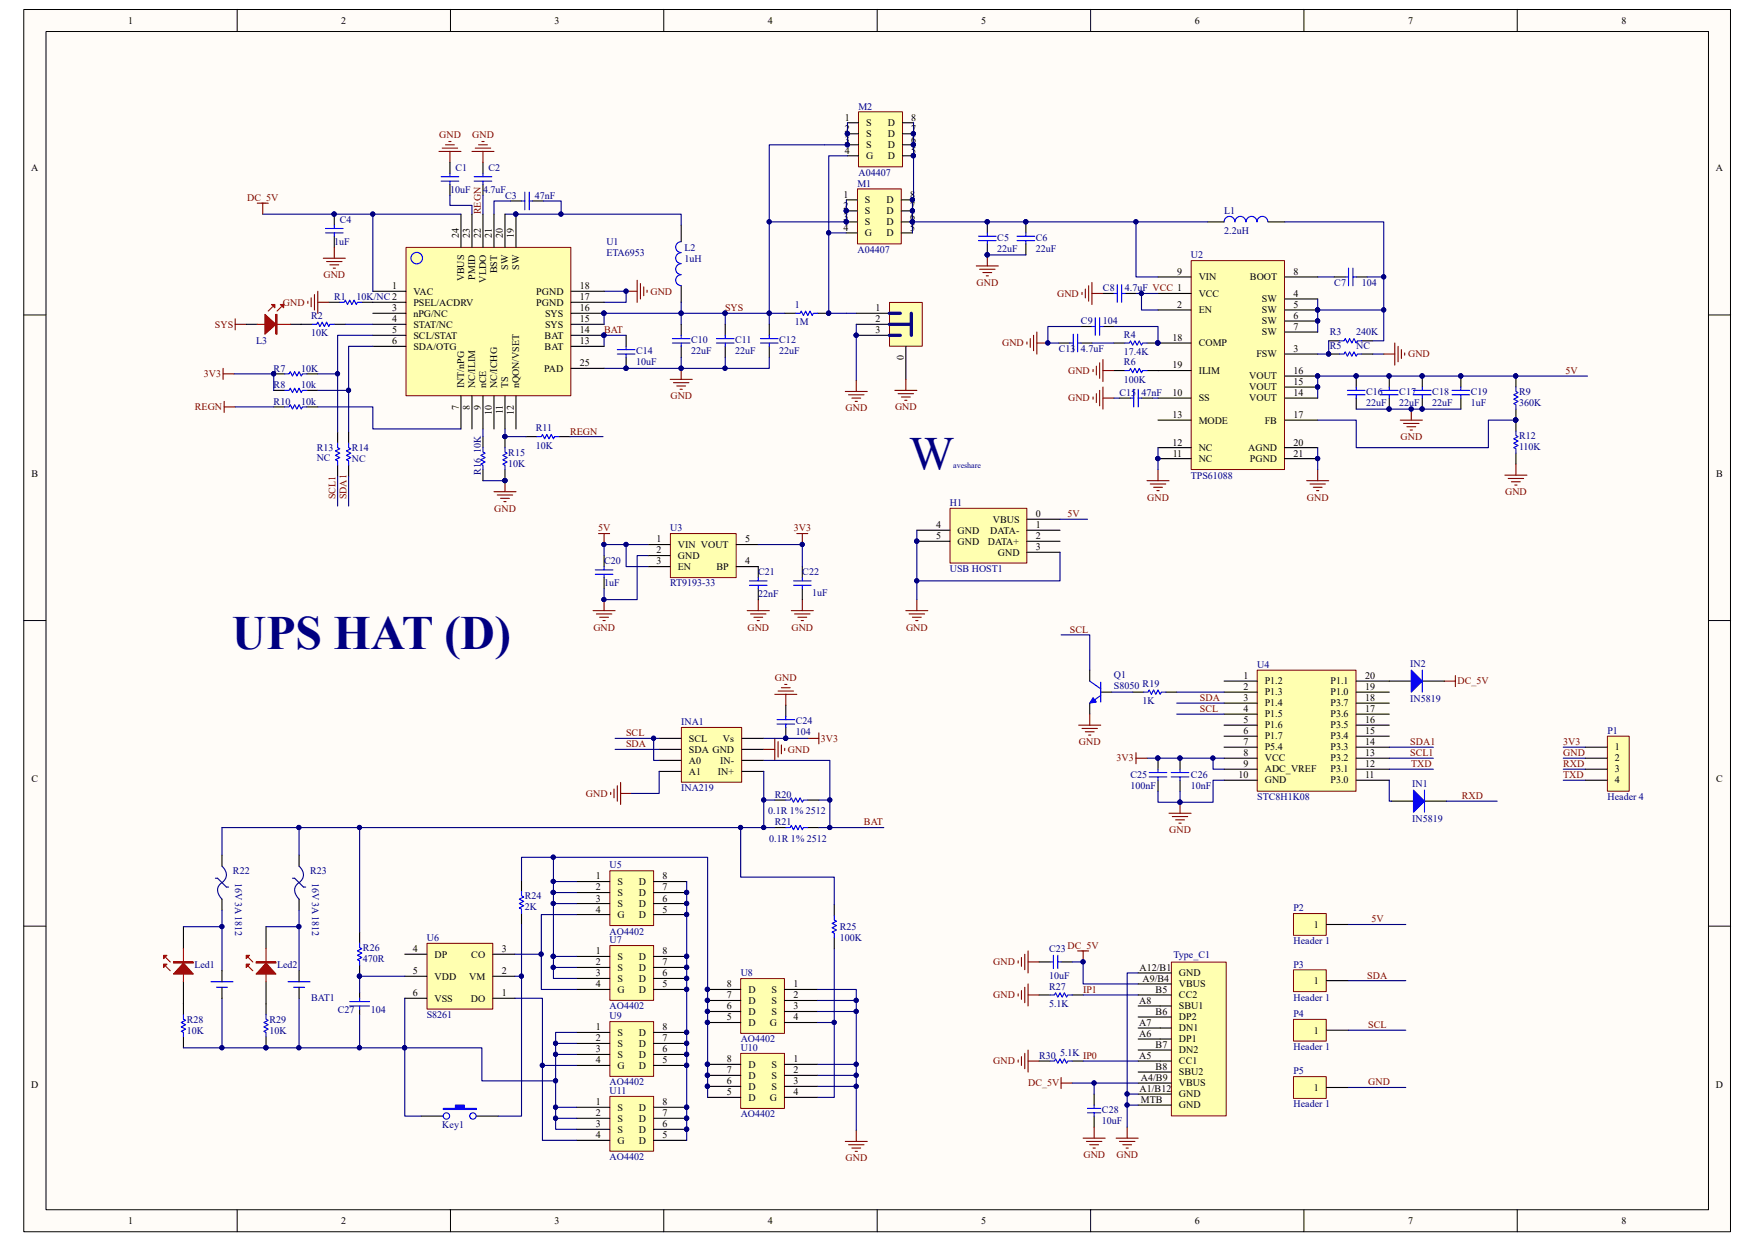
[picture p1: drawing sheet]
<svg xmlns="http://www.w3.org/2000/svg" width="297mm" height="210mm" viewBox="0 0 297 210" stroke-linecap="round" stroke-linejoin="round" font-family="sans-serif">
<defs><g id="words">
<g font-size="8.1" fill="#000080">
<text x="153.8" y="79.6">W</text>
<text x="39.2" y="109.8">UPS HAT (D)</text>
</g>
<g font-size="1.7">
<text x="21.7" y="4">1</text>
<text x="57.7" y="4">2</text>
<text x="93.9" y="4">3</text>
<text x="130" y="4">4</text>
<text x="166.1" y="4">5</text>
<text x="202.2" y="4">6</text>
<text x="238.3" y="4">7</text>
<text x="274.4" y="4">8</text>
<text x="143" y="20.4">1</text>
<text x="143" y="22.3">2</text>
<text x="146.6" y="21.3">S</text>
<text x="146.6" y="23.2">S</text>
<text x="150.2" y="23.2">D</text>
<text x="150.2" y="21.3">D</text>
<text x="154.2" y="22.3">7</text>
<text x="154.2" y="20.4">8</text>
<text x="5.3" y="29">A</text>
<text x="143" y="24.1">3</text>
<text x="143" y="26">4</text>
<text x="146.6" y="25.1">S</text>
<text x="146.6" y="26.9">G</text>
<text x="150.2" y="26.9">D</text>
<text x="150.2" y="25.1">D</text>
<text x="154.2" y="26">5</text>
<text x="154.2" y="24.1">6</text>
<text x="290.4" y="29">A</text>
<text x="142.7" y="33.4">1</text>
<text x="142.7" y="35.3">2</text>
<text x="146.4" y="34.4">S</text>
<text x="150" y="34.4">D</text>
<text x="154.1" y="35.3">7</text>
<text x="154.1" y="33.4">8</text>
<text x="77.6" y="40.3" transform="rotate(-90 77.6 40.3)">24</text>
<text x="79.5" y="40.3" transform="rotate(-90 79.5 40.3)">23</text>
<text x="81.4" y="40.3" transform="rotate(-90 81.4 40.3)">22</text>
<text x="83.2" y="40.3" transform="rotate(-90 83.2 40.3)">21</text>
<text x="85.1" y="40.3" transform="rotate(-90 85.1 40.3)">20</text>
<text x="87" y="40.3" transform="rotate(-90 87 40.3)">19</text>
<text x="142.7" y="37.2">3</text>
<text x="142.7" y="39">4</text>
<text x="146.4" y="36.2">S</text>
<text x="146.4" y="38.1">S</text>
<text x="146.4" y="40">G</text>
<text x="150" y="40">D</text>
<text x="150" y="38.1">D</text>
<text x="150" y="36.2">D</text>
<text x="154.1" y="39">5</text>
<text x="154.1" y="37.2">6</text>
<text x="78.6" y="47.6" transform="rotate(-90 78.6 47.6)">VBUS</text>
<text x="80.4" y="47.4" transform="rotate(-90 80.4 47.4)">PMID</text>
<text x="82.3" y="47.8" transform="rotate(-90 82.3 47.8)">VLDO</text>
<text x="84.2" y="46.2" transform="rotate(-90 84.2 46.2)">BST</text>
<text x="86" y="45.7" transform="rotate(-90 86 45.7)">SW</text>
<text x="87.9" y="45.7" transform="rotate(-90 87.9 45.7)">SW</text>
<text x="199.2" y="46.5">9</text>
<text x="202.9" y="47.5">VIN</text>
<text x="211.5" y="47.5">BOOT</text>
<text x="218.9" y="46.5">8</text>
<text x="66.4" y="48.9">1</text>
<text x="66.4" y="52.7">3</text>
<text x="70" y="49.9">VAC</text>
<text x="70" y="51.7">PSEL/ACDRV</text>
<text x="70" y="53.6">nPG/NC</text>
<text x="90.8" y="51.7">PGND</text>
<text x="90.8" y="49.9">PGND</text>
<text x="92.2" y="53.6">SYS</text>
<text x="98.1" y="50.8">17</text>
<text x="98.1" y="52.7">16</text>
<text x="98.1" y="48.9">18</text>
<text x="148.2" y="52.7">1</text>
<text x="199.2" y="52.1">2</text>
<text x="202.9" y="50.2">VCC</text>
<text x="202.9" y="53">EN</text>
<text x="213.6" y="51.2">SW</text>
<text x="213.6" y="53">SW</text>
<text x="218.9" y="50.2">4</text>
<text x="218.9" y="52.1">5</text>
<text x="218.9" y="54">6</text>
<text x="66.4" y="54.5">4</text>
<text x="66.4" y="56.4">5</text>
<text x="66.4" y="58.3">6</text>
<text x="70" y="55.5">STAT/NC</text>
<text x="70" y="57.3">SCL/STAT</text>
<text x="70" y="59.2">SDA/OTG</text>
<text x="92.2" y="57.3">BAT</text>
<text x="92.2" y="59.2">BAT</text>
<text x="92.2" y="55.5">SYS</text>
<text x="98.1" y="54.5">15</text>
<text x="98.1" y="56.4">14</text>
<text x="98.1" y="58.3">13</text>
<text x="148.2" y="54.5">2</text>
<text x="148.2" y="56.4">3</text>
<text x="198.4" y="57.7">18</text>
<text x="202.9" y="58.6">COMP</text>
<text x="213.6" y="54.9">SW</text>
<text x="213.6" y="56.8">SW</text>
<text x="218.9" y="59.6">3</text>
<text x="218.9" y="55.8">7</text>
<text x="78.6" y="65.7" transform="rotate(-90 78.6 65.7)">INT/nPG</text>
<text x="80.4" y="65.7" transform="rotate(-90 80.4 65.7)">NC/ILIM</text>
<text x="82.3" y="65.7" transform="rotate(-90 82.3 65.7)">nCE</text>
<text x="84.2" y="65.7" transform="rotate(-90 84.2 65.7)">NC/ICHG</text>
<text x="86" y="65.7" transform="rotate(-90 86 65.7)">TS</text>
<text x="87.9" y="65.7" transform="rotate(-90 87.9 65.7)">nQON/VSET</text>
<text x="92.1" y="62.9">PAD</text>
<text x="98.1" y="62">25</text>
<text x="152.9" y="61" transform="rotate(-90 152.9 61)">0</text>
<text x="198.4" y="62.4">19</text>
<text x="202.9" y="63.3">ILIM</text>
<text x="211.4" y="64.2">VOUT</text>
<text x="212.6" y="60.5">FSW</text>
<text x="218.9" y="65.2">15</text>
<text x="218.9" y="63.3">16</text>
<text x="77.6" y="69.3" transform="rotate(-90 77.6 69.3)">7</text>
<text x="79.5" y="69.3" transform="rotate(-90 79.5 69.3)">8</text>
<text x="81.4" y="69.3" transform="rotate(-90 81.4 69.3)">9</text>
<text x="83.2" y="70.2" transform="rotate(-90 83.2 70.2)">10</text>
<text x="85.1" y="70.1" transform="rotate(-90 85.1 70.1)">11</text>
<text x="87" y="70.2" transform="rotate(-90 87 70.2)">12</text>
<text x="198.4" y="67">10</text>
<text x="198.4" y="70.7">13</text>
<text x="202.9" y="67.9">SS</text>
<text x="202.9" y="71.7">MODE</text>
<text x="211.4" y="67.9">VOUT</text>
<text x="211.4" y="66.1">VOUT</text>
<text x="214" y="71.7">FB</text>
<text x="218.9" y="67">14</text>
<text x="218.9" y="70.7">17</text>
<text x="198.4" y="75.4">12</text>
<text x="198.5" y="77.3">11</text>
<text x="202.9" y="76.3">NC</text>
<text x="211.2" y="76.3">AGND</text>
<text x="218.9" y="75.4">20</text>
<text x="218.9" y="77.3">21</text>
<text x="5.3" y="80.6">B</text>
<text x="202.9" y="78.2">NC</text>
<text x="211.5" y="78.2">PGND</text>
<text x="290.4" y="80.6">B</text>
<text x="158.4" y="89.4">4</text>
<text x="168" y="88.4">VBUS</text>
<text x="175.3" y="87.5">0</text>
<text x="175.3" y="89.4">1</text>
<text x="111.1" y="91.8">1</text>
<text x="111.1" y="93.6">2</text>
<text x="111.1" y="95.5">3</text>
<text x="114.7" y="92.7">VIN VOUT</text>
<text x="114.7" y="94.6">GND</text>
<text x="126.1" y="95.5">4</text>
<text x="126.1" y="91.8">5</text>
<text x="158.4" y="91.2">5</text>
<text x="162.1" y="90.3">GND</text>
<text x="162.1" y="92.2">GND</text>
<text x="167.2" y="92.2">DATA+</text>
<text x="167.6" y="90.3">DATA-</text>
<text x="168.9" y="94">GND</text>
<text x="175.3" y="91.2">2</text>
<text x="175.3" y="93.1">3</text>
<text x="114.7" y="96.4">EN</text>
<text x="121.2" y="96.4">BP</text>
<text x="210.4" y="114.9">1</text>
<text x="210.4" y="116.8">2</text>
<text x="210.4" y="118.6">3</text>
<text x="214" y="115.8">P1.2</text>
<text x="214" y="117.7">P1.3</text>
<text x="214" y="119.5">P1.4</text>
<text x="225.2" y="119.5">P3.7</text>
<text x="225.2" y="117.7">P1.0</text>
<text x="225.2" y="115.8">P1.1</text>
<text x="231" y="118.6">18</text>
<text x="231" y="116.8">19</text>
<text x="231" y="114.9">20</text>
<text x="116.6" y="125.5">SCL</text>
<text x="122.3" y="125.5">Vs</text>
<text x="210.4" y="120.5">4</text>
<text x="210.4" y="122.3">5</text>
<text x="210.4" y="124.2">6</text>
<text x="214" y="121.4">P1.5</text>
<text x="214" y="123.3">P1.6</text>
<text x="214" y="125.1">P1.7</text>
<text x="225.2" y="125.1">P3.4</text>
<text x="225.2" y="123.3">P3.5</text>
<text x="225.2" y="121.4">P3.6</text>
<text x="231" y="124.2">15</text>
<text x="231" y="122.3">16</text>
<text x="231" y="120.5">17</text>
<text x="116.6" y="131.1">A1</text>
<text x="116.6" y="129.2">A0</text>
<text x="116.6" y="127.4">SDA GND</text>
<text x="121.5" y="131.1">IN+</text>
<text x="121.9" y="129.2">IN-</text>
<text x="209.6" y="131.7">10</text>
<text x="210.4" y="126.1">7</text>
<text x="210.4" y="127.9">8</text>
<text x="210.4" y="129.8">9</text>
<text x="214" y="127">P5.4</text>
<text x="214" y="128.9">VCC</text>
<text x="214" y="130.7">ADC_VREF</text>
<text x="225.2" y="130.7">P3.1</text>
<text x="225.2" y="128.9">P3.2</text>
<text x="225.2" y="127">P3.3</text>
<text x="231" y="131.7">11</text>
<text x="231" y="129.8">12</text>
<text x="231" y="127.9">13</text>
<text x="231" y="126.1">14</text>
<text x="273.3" y="127">1</text>
<text x="273.3" y="128.9">2</text>
<text x="273.3" y="130.7">3</text>
<text x="5.3" y="132.4">C</text>
<text x="214" y="132.6">GND</text>
<text x="225.2" y="132.6">P3.0</text>
<text x="273.3" y="132.6">4</text>
<text x="290.4" y="132.4">C</text>
<text x="100.8" y="148.8">1</text>
<text x="104.5" y="149.7">S</text>
<text x="108.1" y="149.7">D</text>
<text x="112.1" y="148.8">8</text>
<text x="100.8" y="150.7">2</text>
<text x="100.8" y="152.6">3</text>
<text x="100.8" y="154.4">4</text>
<text x="104.5" y="151.6">S</text>
<text x="104.5" y="153.5">S</text>
<text x="104.5" y="155.4">G</text>
<text x="108.1" y="155.4">D</text>
<text x="108.1" y="153.5">D</text>
<text x="108.1" y="151.6">D</text>
<text x="112.1" y="154.4">5</text>
<text x="112.1" y="152.6">6</text>
<text x="112.1" y="150.7">7</text>
<text x="69.9" y="161.1">4</text>
<text x="84.9" y="161.1">3</text>
<text x="100.8" y="161.5">1</text>
<text x="112.1" y="161.5">8</text>
<text x="222.3" y="157">1</text>
<text x="69.9" y="164.8">5</text>
<text x="73.5" y="165.8">VDD</text>
<text x="73.5" y="162.1">DP</text>
<text x="79.4" y="165.8">VM</text>
<text x="79.8" y="162.1">CO</text>
<text x="84.9" y="164.8">2</text>
<text x="100.8" y="163.4">2</text>
<text x="100.8" y="165.2">3</text>
<text x="100.8" y="167.1">4</text>
<text x="104.5" y="162.4">S</text>
<text x="104.5" y="164.3">S</text>
<text x="104.5" y="166.2">S</text>
<text x="108.1" y="166.2">D</text>
<text x="108.1" y="164.3">D</text>
<text x="108.1" y="162.4">D</text>
<text x="112.1" y="167.1">5</text>
<text x="112.1" y="165.2">6</text>
<text x="112.1" y="163.4">7</text>
<text x="123" y="167.1">8</text>
<text x="134.3" y="167.1">1</text>
<text x="192.9" y="164.3">A12/B1</text>
<text x="193.3" y="166.2">A9/B4</text>
<text x="199.5" y="165.2">GND</text>
<text x="199.5" y="167.1">VBUS</text>
<text x="222.3" y="166.5">1</text>
<text x="69.9" y="168.6">6</text>
<text x="73.5" y="169.5">VSS</text>
<text x="79.7" y="169.5">DO</text>
<text x="84.9" y="168.6">1</text>
<text x="104.5" y="168">G</text>
<text x="108.1" y="168">D</text>
<text x="123" y="172.7">5</text>
<text x="123" y="170.8">6</text>
<text x="123" y="169">7</text>
<text x="126.7" y="173.6">D</text>
<text x="126.7" y="171.7">D</text>
<text x="126.7" y="169.9">D</text>
<text x="126.7" y="168">D</text>
<text x="130.3" y="173.6">G</text>
<text x="130.6" y="168">S</text>
<text x="130.6" y="169.9">S</text>
<text x="130.6" y="171.7">S</text>
<text x="134.3" y="169">2</text>
<text x="134.3" y="170.8">3</text>
<text x="134.3" y="172.7">4</text>
<text x="192.8" y="173.6">A7</text>
<text x="192.8" y="169.9">A8</text>
<text x="195.6" y="168">B5</text>
<text x="195.6" y="171.7">B6</text>
<text x="199.5" y="170.8">SBU1</text>
<text x="199.5" y="169">CC2</text>
<text x="199.5" y="172.7">DP2</text>
<text x="100.8" y="174.4">1</text>
<text x="100.8" y="176.2">2</text>
<text x="100.8" y="178.1">3</text>
<text x="100.8" y="180">4</text>
<text x="104.5" y="175.3">S</text>
<text x="104.5" y="177.2">S</text>
<text x="104.5" y="179">S</text>
<text x="108.1" y="179">D</text>
<text x="108.1" y="177.2">D</text>
<text x="108.1" y="175.3">D</text>
<text x="112.1" y="180">5</text>
<text x="112.1" y="178.1">6</text>
<text x="112.1" y="176.2">7</text>
<text x="112.1" y="174.4">8</text>
<text x="123" y="179.7">8</text>
<text x="134.3" y="179.7">1</text>
<text x="192.8" y="179.2">A5</text>
<text x="192.8" y="175.5">A6</text>
<text x="195.6" y="177.3">B7</text>
<text x="199.5" y="178.3">DN2</text>
<text x="199.5" y="176.4">DP1</text>
<text x="199.5" y="174.5">DN1</text>
<text x="222.3" y="174.9">1</text>
<text x="5.3" y="184.1">D</text>
<text x="104.5" y="180.9">G</text>
<text x="108.1" y="180.9">D</text>
<text x="123" y="185.3">5</text>
<text x="123" y="183.5">6</text>
<text x="123" y="181.6">7</text>
<text x="126.7" y="184.4">D</text>
<text x="126.7" y="182.5">D</text>
<text x="126.7" y="180.7">D</text>
<text x="130.6" y="180.7">S</text>
<text x="130.6" y="182.5">S</text>
<text x="130.6" y="184.4">S</text>
<text x="134.3" y="181.6">2</text>
<text x="134.3" y="183.5">3</text>
<text x="134.3" y="185.3">4</text>
<text x="192.9" y="184.8">A1/B12</text>
<text x="193.1" y="182.9">A4/B9</text>
<text x="195.6" y="181.1">B8</text>
<text x="199.5" y="185.7">GND</text>
<text x="199.5" y="183.9">VBUS</text>
<text x="199.5" y="180.1">CC1</text>
<text x="199.5" y="182">SBU2</text>
<text x="222.3" y="184.6">1</text>
<text x="290.4" y="184.1">D</text>
<text x="100.8" y="187">1</text>
<text x="100.8" y="188.9">2</text>
<text x="100.8" y="190.8">3</text>
<text x="104.5" y="188">S</text>
<text x="104.5" y="189.8">S</text>
<text x="104.5" y="191.7">S</text>
<text x="108.1" y="191.7">D</text>
<text x="108.1" y="189.8">D</text>
<text x="108.1" y="188">D</text>
<text x="112.1" y="190.8">6</text>
<text x="112.1" y="188.9">7</text>
<text x="112.1" y="187">8</text>
<text x="126.7" y="186.3">D</text>
<text x="130.3" y="186.3">G</text>
<text x="193.1" y="186.6">MTB</text>
<text x="199.5" y="187.6">GND</text>
<text x="100.8" y="192.6">4</text>
<text x="104.5" y="193.5">G</text>
<text x="108.1" y="193.5">D</text>
<text x="112.1" y="192.6">5</text>
<text x="21.7" y="207.1">1</text>
<text x="57.7" y="207.1">2</text>
<text x="93.9" y="207.1">3</text>
<text x="130" y="207.1">4</text>
<text x="166.1" y="207.1">5</text>
<text x="202.2" y="207.1">6</text>
<text x="238.3" y="207.1">7</text>
<text x="274.4" y="207.1">8</text>
</g>
<g font-size="1.7" fill="#800000">
<text x="74.3" y="23.4">GND</text>
<text x="79.9" y="23.4">GND</text>
<text x="41.8" y="34">DC_5V</text>
<text x="81.4" y="36.2" transform="rotate(-90 81.4 36.2)">REGN</text>
<text x="54.7" y="47.1">GND</text>
<text x="47.9" y="51.7">GND</text>
<text x="110.1" y="49.9">GND</text>
<text x="122.7" y="52.7">SYS</text>
<text x="165.3" y="48.4">GND</text>
<text x="178.9" y="50.2">GND</text>
<text x="36.4" y="55.5">SYS</text>
<text x="102.2" y="56.4">BAT</text>
<text x="169.6" y="58.6">GND</text>
<text x="34.5" y="63.8">3V3</text>
<text x="180.8" y="63.3">GND</text>
<text x="238.3" y="60.5">GND</text>
<text x="264.9" y="63.3">5V</text>
<text x="33" y="69.4">REGN</text>
<text x="113.5" y="67.6">GND</text>
<text x="143.1" y="69.6">GND</text>
<text x="151.5" y="69.4">GND</text>
<text x="180.8" y="67.9">GND</text>
<text x="96.5" y="73.5">REGN</text>
<text x="237" y="74.5">GND</text>
<text x="254.7" y="83.8">GND</text>
<text x="56.8" y="84.5" transform="rotate(-90 56.8 84.5)">SCL1</text>
<text x="58.6" y="84.5" transform="rotate(-90 58.6 84.5)">SDA1</text>
<text x="83.7" y="86.6">GND</text>
<text x="101.2" y="89.9">5V</text>
<text x="134.3" y="89.9">3V3</text>
<text x="180.7" y="87.5">5V</text>
<text x="194.1" y="84.7">GND</text>
<text x="221.2" y="84.7">GND</text>
<text x="100.4" y="106.7">GND</text>
<text x="126.5" y="106.7">GND</text>
<text x="133.9" y="106.7">GND</text>
<text x="153.3" y="106.7">GND</text>
<text x="181.1" y="107.1">SCL</text>
<text x="131.1" y="115.3">GND</text>
<text x="203.1" y="118.6">SDA</text>
<text x="246.7" y="115.8">DC_5V</text>
<text x="106" y="124.6">SCL</text>
<text x="138.9" y="125.5">3V3</text>
<text x="203.1" y="120.5">SCL</text>
<text x="106" y="126.4">SDA</text>
<text x="133.3" y="127.4">GND</text>
<text x="182.6" y="126.1">GND</text>
<text x="189" y="128.9">3V3</text>
<text x="238.7" y="126.1">SDA1</text>
<text x="238.7" y="127.9">SCL1</text>
<text x="238.8" y="129.8">TXD</text>
<text x="264.5" y="131.7">TXD</text>
<text x="264.5" y="129.8">RXD</text>
<text x="264.5" y="126.1">3V3</text>
<text x="264.5" y="127.9">GND</text>
<text x="99.1" y="134.8">GND</text>
<text x="247.4" y="135.2">RXD</text>
<text x="146.2" y="139.7">BAT</text>
<text x="197.9" y="141">GND</text>
<text x="180.7" y="160.6">DC_5V</text>
<text x="232.1" y="156.1">5V</text>
<text x="168.1" y="163.4">GND</text>
<text x="231.4" y="165.6">SDA</text>
<text x="168.1" y="169">GND</text>
<text x="183.3" y="168">IP1</text>
<text x="231.6" y="174">SCL</text>
<text x="183.3" y="179.2">IP0</text>
<text x="168.1" y="180.1">GND</text>
<text x="174" y="183.9">DC_5V</text>
<text x="231.6" y="183.7">GND</text>
<text x="143.1" y="196.5">GND</text>
<text x="183.3" y="196">GND</text>
<text x="188.9" y="196">GND</text>
</g>
<g font-size="1.7" fill="#000080">
<text x="145.3" y="18.5">M2</text>
<text x="77.1" y="29">C1</text>
<text x="82.7" y="29">C2</text>
<text x="145.3" y="29.7">A04407</text>
<text x="76.2" y="32.7">10uF</text>
<text x="81.7" y="32.7">4.7uF</text>
<text x="85.5" y="33.7">C3</text>
<text x="90.5" y="33.7">47nF</text>
<text x="145.1" y="31.6">M1</text>
<text x="56.6" y="41.5">1uF</text>
<text x="57.5" y="37.8">C4</text>
<text x="102.6" y="41.5">U1</text>
<text x="168.8" y="40.7">C5</text>
<text x="175.3" y="40.7">C6</text>
<text x="207.2" y="36.2">L1</text>
<text x="207.2" y="39.6">2.2uH</text>
<text x="102.6" y="43.3">ETA6953</text>
<text x="115.8" y="42.4">L2</text>
<text x="115.8" y="44.3">1uH</text>
<text x="145.1" y="42.8">A04407</text>
<text x="168.8" y="42.6">22uF</text>
<text x="175.3" y="42.6">22uF</text>
<text x="201.5" y="43.7">U2</text>
<text x="52.7" y="54">R2</text>
<text x="56.6" y="50.8">R1</text>
<text x="60.3" y="50.8">10K/NC 2</text>
<text x="134.5" y="52.1">1</text>
<text x="186.6" y="49.3">C8</text>
<text x="190.4" y="49.3">4.7uF VCC 1</text>
<text x="225.8" y="48.4">C7</text>
<text x="230.5" y="48.4">104</text>
<text x="43.3" y="58.3">L3</text>
<text x="52.7" y="56.9">10K</text>
<text x="107.7" y="59.9">C14</text>
<text x="117" y="58.1">C10</text>
<text x="117" y="59.9">22uF</text>
<text x="124.4" y="58.1">C11</text>
<text x="124.4" y="59.9">22uF</text>
<text x="131.9" y="58.1">C12</text>
<text x="131.9" y="59.9">22uF</text>
<text x="134.5" y="55.1">1M</text>
<text x="179.2" y="59.6">C13 4.7uF</text>
<text x="182.9" y="54.9">C9</text>
<text x="186.6" y="54.9">104</text>
<text x="190.2" y="57.1">R4</text>
<text x="225" y="56.8">R3</text>
<text x="225" y="59">R5</text>
<text x="229.5" y="56.8">240K</text>
<text x="229.5" y="59">NC</text>
<text x="46.3" y="65.7">R8</text>
<text x="46.3" y="62.9">R7</text>
<text x="51" y="65.7">10k</text>
<text x="51" y="62.9">10K</text>
<text x="107.7" y="61.8">10uF</text>
<text x="190.2" y="60.1">17.4K</text>
<text x="190.2" y="61.8">R6</text>
<text x="190.2" y="64.8">100K</text>
<text x="46.3" y="68.5">R10</text>
<text x="51" y="68.5">10k</text>
<text x="189.4" y="67">C15 47nF</text>
<text x="231.2" y="66.8">C16</text>
<text x="231.2" y="68.7">22uF</text>
<text x="236.8" y="66.8">C17</text>
<text x="236.8" y="68.7">22uF</text>
<text x="242.4" y="66.8">C18</text>
<text x="242.4" y="68.7">22uF</text>
<text x="248.9" y="66.8">C19</text>
<text x="248.9" y="68.7">1uF</text>
<text x="257.1" y="66.8">R9</text>
<text x="257.1" y="68.7">360K</text>
<text x="53.6" y="76.3">R13</text>
<text x="59.6" y="76.3">R14</text>
<text x="86" y="77.1">R15</text>
<text x="90.7" y="73">R11</text>
<text x="90.7" y="75.9">10K</text>
<text x="257.1" y="74.3">R12</text>
<text x="257.1" y="76.2">110K</text>
<text x="53.6" y="78">NC</text>
<text x="59.6" y="78.2">NC</text>
<text x="81.4" y="80.4" transform="rotate(-90 81.4 80.4)">R16 10K</text>
<text x="86" y="79">10K</text>
<text x="201.5" y="81">TPS61088</text>
<text x="113.4" y="89.9">U3</text>
<text x="160.7" y="85.6">H1</text>
<text x="102.2" y="95.5">C20</text>
<text x="102.2" y="99.2">1uF</text>
<text x="113.4" y="99.2">RT9193-33</text>
<text x="128.3" y="97.4">C21</text>
<text x="128.3" y="101.1">22nF</text>
<text x="135.8" y="97.4">C22</text>
<text x="137.5" y="100.9">1uF</text>
<text x="160.7" y="96.8">USB HOST1</text>
<text x="212.8" y="113">U4</text>
<text x="238.7" y="112.9">IN2</text>
<text x="188.5" y="114.7">Q1</text>
<text x="188.5" y="116.6">S8050 R19</text>
<text x="193.4" y="119.2">1K</text>
<text x="238.7" y="118.8">IN5819</text>
<text x="115.3" y="122.7">INA1</text>
<text x="134.7" y="122.6">C24</text>
<text x="134.7" y="124.4">104</text>
<text x="272" y="124.2">P1</text>
<text x="191.3" y="131.7">C25</text>
<text x="201.5" y="131.7">C26</text>
<text x="115.3" y="133.9">INA219</text>
<text x="130" y="137.8">0.1R 1% 2512</text>
<text x="131.1" y="135">R20</text>
<text x="191.3" y="133.5">100nF</text>
<text x="201.5" y="133.5">10nF</text>
<text x="212.8" y="135.4">STC8H1K08</text>
<text x="239" y="133.2">IN1</text>
<text x="272" y="135.4">Header 4</text>
<text x="130.2" y="142.5">0.1R 1% 2512</text>
<text x="131.1" y="139.7">R21</text>
<text x="239" y="139.1">IN5819</text>
<text x="39.4" y="147.9">R22</text>
<text x="39.8" y="149.3" transform="rotate(90 39.8 149.3)">16V 3A 1812</text>
<text x="52.5" y="147.9">R23</text>
<text x="52.8" y="149.3" transform="rotate(90 52.8 149.3)">16V 3A 1812</text>
<text x="103.2" y="146.9">U5</text>
<text x="88.8" y="152.2">R24</text>
<text x="88.8" y="154.1">2K</text>
<text x="218.9" y="154.2">P2</text>
<text x="61.4" y="161">R26</text>
<text x="72.2" y="159.3">U6</text>
<text x="103.2" y="158.2">AO4402</text>
<text x="103.2" y="159.6">U7</text>
<text x="142.1" y="157.4">R25</text>
<text x="142.1" y="159.3">100K</text>
<text x="177.5" y="161.1">C23</text>
<text x="218.9" y="159.8">Header 1</text>
<text x="32.9" y="163.7">Led1</text>
<text x="46.9" y="163.7">Led2</text>
<text x="61.4" y="162.8">470R</text>
<text x="125.3" y="165.2">U8</text>
<text x="177.5" y="167.5">R27</text>
<text x="177.5" y="165.6">10uF</text>
<text x="198.6" y="162.1">Type_C1</text>
<text x="218.9" y="163.7">P3</text>
<text x="31.6" y="173.1">R28</text>
<text x="45.6" y="173.1">R29</text>
<text x="52.7" y="169.3">BAT1</text>
<text x="57.1" y="171.4">C27</text>
<text x="62.7" y="171.4">104</text>
<text x="72.2" y="172.3">S8261</text>
<text x="103.2" y="170.8">AO4402</text>
<text x="103.2" y="172.5">U9</text>
<text x="177.5" y="170.4">5.1K</text>
<text x="218.9" y="169.3">Header 1</text>
<text x="218.9" y="172.1">P4</text>
<text x="31.6" y="174.9">10K</text>
<text x="45.6" y="174.9">10K</text>
<text x="125.3" y="176.4">AO4402</text>
<text x="125.3" y="177.9">U10</text>
<text x="175.9" y="179.2">R30</text>
<text x="179.4" y="178.6">5.1K</text>
<text x="218.9" y="177.7">Header 1</text>
<text x="103.2" y="183.7">AO4402</text>
<text x="103.2" y="185.2">U11</text>
<text x="218.9" y="181.8">P5</text>
<text x="74.8" y="190.9">Key1</text>
<text x="125.3" y="189.1">AO4402</text>
<text x="186.5" y="188.3">C28</text>
<text x="186.5" y="190.2">10uF</text>
<text x="218.9" y="187.4">Header 1</text>
<text x="103.2" y="196.3">AO4402</text>
</g>
<text font-size="1.4" fill="#000080" x="161.3" y="79.2">aveshare</text>
</g></defs>
<path d="M4.1 1.7h288.8v206.7h-288.8z" fill="#fffcf8"/>
<path d="M4 1.6h288.9v206.8h-288.9z" fill="none" stroke="#000" stroke-width=".17"/>
<path d="M7.8 5.4h281.3v199.3h-281.3z" fill="#fffcf8"/>
<g fill="none" stroke="#000" stroke-width=".17">
<path d="M7.8 5.3h281.3v199.4h-281.3zM40.1 1.6v3.7M76.2 1.6v3.7M112.3 1.6v3.7M148.5 1.6v3.7M184.6 1.6v3.7M220.7 1.6v3.7M256.8 1.6v3.7M4 53.3h3.7M289.2 53.3h3.7M4 105h3.7M289.2 105h3.7"/>
<path d="M4 156.7h3.7M289.2 156.7h3.7M40.1 204.7v3.7M76.2 204.7v3.7M112.3 204.7v3.7M148.5 204.7v3.7M184.6 204.7v3.7M220.7 204.7v3.7M256.8 204.7v3.7"/>
</g>
<path d="M160.8 86.1h13v9.2h-13z" fill="#ffffb0"/>
<path d="M160.8 86h13v9.3h-13z" fill="none" stroke="#800000" stroke-width=".17"/>
<path d="M155.2 89.7h5.6M155.2 91.6h5.6M173.8 87.9h5.6M173.8 89.7h5.6M173.8 91.6h5.6M173.8 93.5h5.6" fill="none" stroke="#000" stroke-width=".19"/>
<circle cx="155.1" cy="91.6" r=".35" fill="#000080" stroke="#000080" stroke-width=".17"/>
<path d="M153.3 103.3h3.7M153.9 103.9h2.6M154.4 104.5h1.5M155 105h.4M155.2 101.5v1.8" fill="none" stroke="#800000" stroke-width=".19"/>
<path d="M218.9 154.6h5.6v3.7h-5.6z" fill="#ffffb0"/>
<path d="M218.9 154.6h5.6v3.7h-5.6z" fill="none" stroke="#800000" stroke-width=".17"/>
<path d="M224.5 156.5h3.7" fill="none" stroke="#000" stroke-width=".19"/>
<path d="M218.9 164.2h5.6v3.6h-5.6z" fill="#ffffb0"/>
<path d="M218.9 164.1h5.6v3.7h-5.6z" fill="none" stroke="#800000" stroke-width=".17"/>
<path d="M224.5 166h3.7" fill="none" stroke="#000" stroke-width=".19"/>
<path d="M218.9 172.6h5.6v3.6h-5.6z" fill="#ffffb0"/>
<path d="M218.9 172.5h5.6v3.7h-5.6z" fill="none" stroke="#800000" stroke-width=".17"/>
<path d="M224.5 174.3h3.7" fill="none" stroke="#000" stroke-width=".19"/>
<path d="M218.9 182.2h5.6v3.7h-5.6z" fill="#ffffb0"/>
<path d="M218.9 182.2h5.6v3.7h-5.6z" fill="none" stroke="#800000" stroke-width=".17"/>
<path d="M224.5 184h3.7" fill="none" stroke="#000" stroke-width=".19"/>
<path d="M113.5 90.3h11.1v7.4h-11.1z" fill="#ffffb0"/>
<path d="M113.5 90.3h11.1v7.4h-11.1z" fill="none" stroke="#800000" stroke-width=".17"/>
<g fill="none" stroke="#000" stroke-width=".19">
<path d="M56.6 36.2v1.9M56.6 40v1.8M81.7 27.5v1.9M81.7 31.2v1.9M86.4 34h1.9M90.1 34h1.9M115.3 38.1v2.8M106 56.7v1.9M115.3 48.4v2.8M115.3 54.9v1.8M115.3 58.6v1.9M122.7 54.9v1.8"/>
<path d="M122.7 58.6v1.9M130.2 54.9v1.8M130.2 58.6v1.9M81.7 73.9v1.9M81.7 79.5v1.8M85.5 73.9v1.9M85.5 79.5v1.8M89 73.9h1.9M94.6 73.9h1.9M106 60.5v1.8M102.2 94v1.9M102.2 97.7v1.9"/>
<path d="M109.7 92.2h3.7M109.7 94h3.7M109.7 95.9h3.7M124.6 92.2h3.7M124.6 95.9h3.7v1.8M128.3 99.6v1.9M135.8 95.9v1.8M135.8 99.6v1.9"/>
</g>
<g fill="none" stroke="#800000" stroke-width=".19">
<path d="M74.3 25.6h3.7M74.8 25.1h2.6M75.4 24.5h1.5M76 23.9h.3M76.1 25.6v1.9M79.9 25.6h3.7M80.4 25.1h2.6M81 24.5h1.5M81.5 23.9h.4M81.7 25.6v1.9M39.8 54v1.8M39.8 54.9h1.9"/>
<path d="M106 49.3h1.8M107.8 47.4v3.8M108.4 48v2.6M108.9 48.5v1.5M109.5 49.1v.4M113.4 64.2h3.7M114 64.8h2.6M114.5 65.3h1.5M115.1 65.9h.4M115.3 62.3v1.9M83.6 83.2h3.7M84.2 83.8h2.6"/>
<path d="M84.7 84.3h1.5M85.3 84.9h.4M85.5 81.3v1.9M101.3 90.3h1.9M102.2 90.3v1.9M134.9 90.3h1.8M135.8 90.3v1.9M100.4 103.3h3.7M100.9 103.9h2.6M101.5 104.5h1.5M102 105h.4M102.2 101.5v1.8"/>
<path d="M126.5 103.3h3.7M127 103.9h2.6M127.6 104.5h1.5M128.1 105h.4M128.3 101.5v1.8M133.9 103.3h3.7M134.5 103.9h2.6M135 104.5h1.5M135.6 105h.4M135.8 101.5v1.8"/>
</g>
<g fill="#000080" stroke="#000080" stroke-width=".17">
<circle cx="102.2" cy="92.1" r=".35"/>
<circle cx="102.2" cy="101.5" r=".35"/>
<circle cx="135.8" cy="92.1" r=".35"/>
<circle cx="155.1" cy="91.6" r=".35"/>
<circle cx="155.1" cy="98.3" r=".35"/>
<circle cx="105.9" cy="92.1" r=".35"/>
<circle cx="105.9" cy="49.3" r=".35"/>
<circle cx="105.9" cy="62.3" r=".35"/>
<circle cx="56.5" cy="36.2" r=".35"/>
<circle cx="85.4" cy="81.3" r=".35"/>
<circle cx="85.4" cy="73.9" r=".35"/>
<circle cx="115.3" cy="62.3" r=".35"/>
<circle cx="102.2" cy="56.7" r=".35"/>
<circle cx="122.7" cy="53" r=".35"/>
<circle cx="122.7" cy="62.3" r=".35"/>
<circle cx="115.3" cy="53" r=".35"/>
<circle cx="87.3" cy="36.2" r=".35"/>
<circle cx="94.9" cy="36.2" r=".35"/>
<circle cx="102.2" cy="53" r=".35"/>
<circle cx="130.2" cy="53" r=".35"/>
</g>
<g fill="none" stroke="#00f" stroke-width=".19">
<path d="M55.1 38.7h3M55.1 39.4h3M56.6 38.1v.6M56.6 39.4v.6M80.2 29.9h3M80.2 30.7h3M81.7 29.4v.5M81.7 30.7v.5M88.3 34h.5M88.8 32.5v3M89.6 32.5v3M89.6 34h.5"/>
<path d="M104.5 59.2h3M104.5 59.9h3M106 58.6v.6M106 59.9v.6M113.8 57.3h3M113.8 58.1h3M115.2 46.5a.91 .91 0 0 0-.9 .9 .91 .91 0 0 0 1 .9M115.2 44.6a.91 .91 0 0 0-.9 1 .91 .91 0 0 0 1 .9M115.2 42.8a.91 .91 0 0 0-.9 .9 .91 .91 0 0 0 1 .9M115.2 40.9a.91 .91 0 0 0-.9 .9 .91 .91 0 0 0 1 .9M115.3 56.7v.6M115.3 58.1v.5"/>
<path d="M121.2 57.3h3M121.2 58.1h3M122.7 56.7v.6M122.7 58.1v.5M128.7 57.3h3M128.7 58.1h3M130.2 56.7v.6M130.2 58.1v.5M81.7 75.8v.7l.4 .2-.7 .4 .7 .3-.7 .4 .7 .4-.7 .4 .3 .1v.8M85.5 75.8v.7l.3 .2-.7 .4 .7 .3-.7 .4 .7 .4-.7 .4 .4 .1v.8M90.9 73.9h.7l.2-.4 .4 .8 .3-.8 .4 .8 .4-.8 .4 .8 .2-.4h.7M100.7 96.4h3"/>
<path d="M100.7 97.2h3M102.2 95.9v.5M102.2 97.2v.5M126.8 98.3h3M126.8 99.1h3M128.3 97.7v.6M128.3 99.1v.5M134.3 98.3h3M134.3 99.1h3M135.8 97.7v.6M135.8 99.1v.5"/>
</g>
<g fill="none" stroke="#000080" stroke-width=".19">
<path d="M85.5 36.2h29.8v1.9M102.2 49.3h3.8v1.9h-3.8M102.2 53h28v1.9M106 56.7h-3.8v1.9M115.3 53v1.9M122.7 53v1.9M96.5 73.9h5.5M115.3 60.5v1.8M122.7 60.5v1.8M130.2 60.5v1.8h-28M106 92.2v3.7h3.7M109.7 94h-1.9v7.5h-5.6v-1.9"/>
<path d="M109.7 92.2h-7.5v1.8M128.3 92.2h7.5v3.7M155.2 89.7v11.8M179.4 93.5v4.8h-24.2M179.4 87.9h4.6M228.2 156.5h9.7M228.2 166h9.7M228.2 174.3h9.7M228.2 184h9.7"/>
</g>
<path d="M68.7 41.9h27.9v25.1h-27.9z" fill="#ffffb0"/>
<path d="M68.7 41.9h27.9v25.1h-27.9z" fill="none" stroke="#800000" stroke-width=".17"/>
<g fill="none" stroke="#000" stroke-width=".19">
<path d="M76.1 27.5v1.9M76.1 31.2v1.9M78 36.2v5.6M79.9 36.2v5.6M81.7 36.2v5.6M83.6 36.2v5.6M85.5 36.2v5.6M87.3 36.2v5.6M41.7 54.9h1.8M49.1 54.9h1.9M55.6 51.2h1.9M61.2 51.2h7.5"/>
<path d="M63.1 49.3h5.6M63.1 53h5.6M63.1 54.9h5.6M63.1 56.7h5.6M63.1 58.6h5.6M96.6 49.3h5.6M96.6 51.2h5.6M96.6 53h5.6M96.6 54.9h5.6M96.6 56.7h5.6M96.6 58.6h5.6M46.3 66.1h1.9"/>
<path d="M46.3 68.9h1.9M46.3 63.3h1.9M51.9 66.1h1.9M51.9 68.9h1.9M51.9 63.3h1.9M78 67v5.6M79.9 67v5.6M81.7 67v5.6M83.6 67v5.6M85.5 67v5.6M87.3 67v5.6M96.6 62.3h5.6"/>
</g>
<g fill="#000080" stroke="#000080" stroke-width=".17">
<circle cx="102.2" cy="53" r=".35"/>
<circle cx="102.2" cy="56.7" r=".35"/>
<circle cx="87.3" cy="36.2" r=".35"/>
<circle cx="63.1" cy="36.2" r=".35"/>
<circle cx="46.3" cy="63.2" r=".35"/>
<circle cx="57.1" cy="63.2" r=".35"/>
<circle cx="115.3" cy="53" r=".35"/>
</g>
<g fill="none" stroke="#00f" stroke-width=".19">
<path d="M74.7 29.9h2.9M74.7 30.7h2.9M76.1 29.4v.5M76.1 30.7v.5M57.5 51.2h.8l.1-.4 .4 .7 .4-.7 .4 .7 .3-.7 .4 .7 .2-.3h.7M48.2 66.1h.7l.2-.4 .4 .7 .4-.7 .3 .7 .4-.7 .4 .7 .2-.3h.7M48.2 68.9h.7l.2-.4 .4 .7 .4-.7 .3 .7 .4-.7 .4 .7 .2-.3h.7M48.2 63.3h.7l.2-.4 .4 .7 .4-.7 .3 .7 .4-.7 .4 .7 .2-.3h.7"/>
<circle cx="70.5" cy="43.7" r=".97"/>
</g>
<path d="M54.7 43.7h3.7M55.3 44.3h2.6M55.8 44.8h1.5M56.4 45.4h.4M56.6 41.8v1.9M37.9 67.9v1.9M37.9 68.9h1.9" fill="none" stroke="#800000" stroke-width=".19"/>
<path d="M63.1 36.2v13.1M63.1 56.7h-6v6.6h-3.3M102.2 53v1.9M115.3 51.2v1.8" fill="none" stroke="#000080" stroke-width=".19"/>
<path d="M43.5 54.9h5.6M46.1 51.9l-.7 .7M47.6 51.9l-.7 .7" fill="none" stroke="#bf0000" stroke-width=".19"/>
<path d="M44.8 53.2l1.9 1.7-1.9 1.7z" fill="#bf0000"/>
<path d="M44.8 53.2l1.9 1.7-1.9 1.7zM46.7 53.2h.2v3.4h-.2zM46.8 53.2v3.4" fill="none" stroke="#bf0000" stroke-width=".19"/>
<path d="M47.4 51.5h.6v.6z" fill="#bf0000"/>
<path d="M47.4 51.5h.6v.6z" fill="none" stroke="#bf0000" stroke-width=".19"/>
<path d="M46 51.5h.5v.6z" fill="#bf0000"/>
<path d="M46 51.5h.5v.6z" fill="none" stroke="#bf0000" stroke-width=".19"/>
<path d="M44.5 36.2h33.5M76.1 33.1v1.7h3.8v1.4M81.7 33.1v3.1M86.4 34h-2.8v2.2M92 34h3v2.2M58.4 54.9h4.7M53.8 68.9h9.3v3.7h14.9M81.7 72.6v1.3M85.5 72.6v1.3h3.5M81.7 81.3h3.8" fill="none" stroke="#000080" stroke-width=".19"/>
<g fill="#000080" stroke="#000080" stroke-width=".17">
<circle cx="63.1" cy="36.2" r=".35"/>
<circle cx="56.5" cy="36.2" r=".35"/>
<circle cx="85.4" cy="73.9" r=".35"/>
<circle cx="85.4" cy="81.3" r=".35"/>
<circle cx="94.9" cy="36.2" r=".35"/>
</g>
<path d="M43.5 34.4h1.9M44.5 34.4v1.8M52.1 51v.3M52.7 50.4v1.5M53.2 49.9v2.6M53.8 49.3v3.7M53.8 51.2h1.8" fill="none" stroke="#800000" stroke-width=".19"/>
<path d="M51 54.9h1.9M56.6 54.9h1.8" fill="none" stroke="#000" stroke-width=".19"/>
<path d="M52.8 54.9h.8l.2-.4 .4 .8 .3-.8 .4 .8 .4-.8 .3 .8 .2-.4h.8" fill="none" stroke="#00f" stroke-width=".19"/>
<path d="M201.6 44.2h15.8v35.3h-15.8z" fill="#ffffb0"/>
<path d="M201.6 44.1h15.8v35.4h-15.8z" fill="none" stroke="#800000" stroke-width=".17"/>
<g fill="none" stroke="#000" stroke-width=".19">
<path d="M167.1 37.6v1.8M173.6 37.6v1.8M204.4 37.6h2.8M214.6 37.6h2.8M167.1 41.3v1.8M173.6 41.3v1.8M179.2 58.1h1.9M182.9 58.1h1.9M182.9 55.3h1.9M186.7 49.7h1.8M186.7 55.3h1.8M188.5 58.1h1.9"/>
<path d="M190.4 49.7h1.9M194.1 58.1h7.5M196 49.7h5.6M196 52.5h5.6M196 46.9h5.6M217.4 52.5h5.6M217.4 59.9h5.6M217.4 50.6h5.6M217.4 54.3h5.6M217.4 56.2h5.6M217.4 46.9h5.6M224.9 59.9h1.8"/>
<path d="M224.9 57.7h1.8M225.8 46.9h1.9M229.5 46.9h1.9M230.5 59.9h1.8M230.5 57.7h1.8M57.1 73.1v1.9M57.1 78.7v1.9M59 73.1v1.9M59 78.7v1.9M188.5 62.7h1.9M189.5 67.4h1.8M193.2 67.4h1.8"/>
<path d="M194.1 62.7h7.5M196 67.4h5.6M196 77.6h5.6M196 75.8h5.6M196 71.1h5.6M217.4 67.4h5.6M217.4 77.6h5.6M217.4 75.8h5.6M217.4 71.1h5.6M217.4 65.5h5.6M217.4 63.6h5.6M229.5 63.6v1.9"/>
<path d="M229.5 67.4v1.8M235.1 63.6v1.9M235.1 67.4v1.8M240.7 63.6v1.9M240.7 67.4v1.8M247.2 63.6v1.9M247.2 67.4v1.8M256.5 63.6v1.9M256.5 69.2v3.8M256.5 76.7v1.9"/>
</g>
<g fill="#000080" stroke="#000080" stroke-width=".17">
<circle cx="223" cy="52.4" r=".35"/>
<circle cx="223" cy="54.3" r=".35"/>
<circle cx="195.9" cy="77.6" r=".35"/>
<circle cx="223" cy="65.5" r=".35"/>
<circle cx="223" cy="63.6" r=".35"/>
<circle cx="195.9" cy="58" r=".35"/>
<circle cx="223" cy="77.6" r=".35"/>
<circle cx="167.1" cy="43.1" r=".35"/>
<circle cx="167.1" cy="37.5" r=".35"/>
<circle cx="173.6" cy="37.5" r=".35"/>
<circle cx="235.1" cy="63.6" r=".35"/>
<circle cx="235.1" cy="69.2" r=".35"/>
<circle cx="240.7" cy="63.6" r=".35"/>
<circle cx="240.7" cy="69.2" r=".35"/>
<circle cx="247.2" cy="63.6" r=".35"/>
<circle cx="229.5" cy="63.6" r=".35"/>
<circle cx="238.8" cy="69.2" r=".35"/>
<circle cx="256.5" cy="63.6" r=".35"/>
<circle cx="256.5" cy="71.1" r=".35"/>
<circle cx="177.3" cy="58" r=".35"/>
<circle cx="234.2" cy="46.9" r=".35"/>
<circle cx="192.2" cy="37.5" r=".35"/>
<circle cx="193.2" cy="49.6" r=".35"/>
<circle cx="59" cy="66" r=".35"/>
<circle cx="57.1" cy="63.2" r=".35"/>
<circle cx="224.8" cy="59.9" r=".35"/>
<circle cx="234.2" cy="52.4" r=".35"/>
</g>
<g fill="none" stroke="#00f" stroke-width=".19">
<path d="M165.6 40h3M167.1 39.4v.6M172.1 40h3M173.6 39.4v.6M209 37.5a.91 .91 0 0 0-.9-.9 .91 .91 0 0 0-.9 1M210.8 37.5a.91 .91 0 0 0-.9-.9 .91 .91 0 0 0-.9 1M212.7 37.5a.91 .91 0 0 0-.9-.9 .91 .91 0 0 0-.9 1M214.6 37.5a.91 .91 0 0 0-1-.9 .91 .91 0 0 0-.9 1M165.6 40.7h3M167.1 40.7v.6M172.1 40.7h3M173.6 40.7v.6"/>
<path d="M181.1 58.1h.5M181.6 56.6v2.9M182.4 56.6v2.9M182.4 58.1h.5M184.8 55.3h.6M185.4 53.8v2.9M186.1 53.8v2.9M186.1 55.3h.6M188.5 49.7h.6M189.1 48.2v3M189.8 48.2v3M189.8 49.7h.6"/>
<path d="M190.4 58.1h.7l.2-.4 .4 .7 .4-.7 .3 .7 .4-.7 .4 .7 .2-.3h.7M226.7 57.7h.8l.2-.4 .3 .8 .4-.8 .4 .8 .3-.8 .4 .8 .2-.4h.8M226.7 59.9h.8l.2-.4 .3 .8 .4-.8 .4 .8 .3-.8 .4 .8 .2-.4h.8M227.7 46.9h.5M228.2 45.4v3M229 45.4v3M229 46.9h.5M57.1 75v.8l.4 .1-.7 .4 .7 .4-.7 .4 .7 .3-.7 .4 .3 .2v.7M59 75v.8l.4 .1-.8 .4 .8 .4-.8 .4 .8 .3-.8 .4 .4 .2v.7M190.4 62.7h.7l.2-.4 .4 .8 .4-.8 .3 .8 .4-.8 .4 .8 .2-.4h.7M191.3 67.4h.6M191.9 65.9v3"/>
<path d="M192.6 65.9v3M192.6 67.4h.6M228 66.8h3M228 66.1h3M229.5 65.5v.6M229.5 66.8v.6M233.6 66.8h3M233.6 66.1h3M235.1 65.5v.6M235.1 66.8v.6M239.2 66.8h3M239.2 66.1h3"/>
<path d="M240.7 65.5v.6M240.7 66.8v.6M245.7 66.8h3M245.7 66.1h3M247.2 65.5v.6M247.2 66.8v.6M256.5 65.5v.7l.4 .2-.7 .4 .7 .4-.7 .4 .7 .3-.7 .4 .3 .2v.7M256.5 73v.7l.4 .2-.7 .4 .7 .3-.7 .4 .7 .4-.7 .4 .3 .1v.8"/>
</g>
<g fill="none" stroke="#800000" stroke-width=".19">
<path d="M165.2 45h3.8M165.8 45.6h2.6M166.3 46.1h1.5M166.9 46.7h.4M167.1 43.1v1.9M173.8 57.9v.3M174.4 57.3v1.5M174.9 56.7v2.7M175.5 56.2v3.7M175.5 58.1h1.8M183.1 49.5v.4M183.7 48.9v1.5"/>
<path d="M184.2 48.4v2.6M184.8 47.8v3.7M184.8 49.7h1.9M234.2 59.9h1.8M236 58.1v3.7M236.6 58.6v2.6M237.2 59.2v1.5M237.7 59.7v.4M185 62.5v.4M185 67.2v.4M185.5 62v1.5M185.5 66.6v1.5"/>
<path d="M186.1 61.4v2.6M186.1 66.1v2.6M186.7 60.8v3.8M186.7 65.5v3.7M186.7 62.7h1.8M186.7 67.4h1.8M196 79.5v1.8M223 79.5v1.8M237 71.1h3.7M237.5 71.7h2.6M238.1 72.2h1.5M238.7 72.8h.3"/>
<path d="M238.8 69.2v1.9M256.5 78.6v1.8M194.1 81.3h3.7M194.7 81.9h2.6M195.2 82.5h1.5M195.8 83h.4M221.1 81.3h3.8M221.7 81.9h2.6M222.3 82.5h1.4M222.8 83h.4M254.7 80.4h3.7M255.2 81h2.7"/>
<path d="M255.8 81.5h1.5M256.4 82.1h.3"/>
</g>
<g fill="none" stroke="#000080" stroke-width=".19">
<path d="M192.3 37.6h12.1M217.4 37.6h16.8v14.9h-11.2M63.1 58.6h-4.1v7.5h-5.2M167.1 43.1h6.5M182.9 55.3h-5.6v2.8h1.9M184.8 58.1h3.7M188.5 55.3h7.5v2.8M192.3 49.7h3.7M193.2 49.7v2.8h2.8M223 50.6v5.6M223 46.9h2.8M224.9 57.7v2.2h-1.9"/>
<path d="M231.4 46.9h2.8M232.3 59.9h1.9M234.2 52.5v5.2h-1.9M57.1 63.3v9.8M59 66.1v7M188.5 67.4h1M195 67.4h1M196 75.8v3.7M223 75.8v3.7M223 71.1h6.5v4.7h22.4v-4.7h4.6M229.5 69.2h17.7M268.7 63.6h-45.7v3.8"/>
<path d="M57.1 80.6v5M59 80.6v5"/>
</g>
<path d="M198.3 162.9h9.2v25.9h-9.2z" fill="#ffffb0"/>
<path d="M198.2 162.8h9.3v26h-9.3z" fill="none" stroke="#800000" stroke-width=".17"/>
<g fill="none" stroke="#000" stroke-width=".19">
<path d="M60.9 157.8v1.8M60.9 163.3v1.9M60.9 168v.9M60.9 170.8v.9M175.9 179.6h1.8M175.9 168.4h1.8M181.4 179.6h1.9M181.4 168.4h1.9M192.6 179.6h5.6M192.6 177.7h5.6M192.6 175.8h5.6M192.6 174h5.6"/>
<path d="M192.6 170.2h5.6M192.6 164.7h5.6M192.6 166.5h5.6M192.6 168.4h5.6M192.6 172.1h5.6M185.2 185.2v1.8M185.2 188.9v1.8M192.6 185.2h5.6M192.6 183.3h5.6M192.6 181.4h5.6M192.6 187h5.6"/>
</g>
<g fill="none" stroke="#800000" stroke-width=".19">
<path d="M172.3 168.2v.4M172.3 179.4v.3M172.9 167.6v1.5M172.9 178.8v1.5M173.4 167.1v2.6M173.4 178.3v2.6M174 166.5v3.7M174 177.7v3.7M174 179.6h1.9M174 168.4h1.9M182.4 160.9h1.8M183.3 160.9v1.9"/>
<path d="M179.6 182.4v1.8M179.6 183.3h1.8M183.3 192.6h3.7M183.9 193.2h2.6M184.4 193.7h1.5M185 194.3h.4M185.2 190.7v1.9M188.9 192.6h3.7M189.5 193.2h2.6M190 193.7h1.5M190.6 194.3h.3M190.8 190.7v1.9"/>
</g>
<path d="M60.9 159.6v.8l.3 .2-.7 .3 .7 .4-.7 .4 .7 .3-.7 .4 .4 .2v.7M59.2 169.5h3.3M59.2 170.2h3.3M60.9 168.9v.6M60.9 170.2v.6M177.7 168.4h.8l.1-.4 .4 .8 .4-.8 .4 .8 .3-.8 .4 .8 .2-.4h.7M177.7 179.6h.8l.1-.4 .4 .7 .4-.7 .4 .7 .3-.7 .4 .7 .2-.3h.7M184 187.6h2.3M184 188.3h2.3M185.2 187v.6M185.2 188.3v.6" fill="none" stroke="#00f" stroke-width=".19"/>
<g fill="#000080" stroke="#000080" stroke-width=".17">
<circle cx="183.3" cy="162.8" r=".35"/>
<circle cx="190.7" cy="185.1" r=".35"/>
<circle cx="190.7" cy="187" r=".35"/>
<circle cx="185.2" cy="183.3" r=".35"/>
<circle cx="60.8" cy="165.2" r=".35"/>
</g>
<path d="M183.3 179.6h9.3M183.3 168.4h9.3M192.6 164.7h-1.8v20.5M181.4 183.3h11.2M185.2 183.3v1.9M190.8 187v3.7M192.6 185.2h-1.8v1.8h1.8" fill="none" stroke="#000080" stroke-width=".19"/>
<path d="M72.3 159.7h11.1v11.1h-11.1z" fill="#ffffb0"/>
<path d="M72.3 159.6h11.1v11.2h-11.1z" fill="none" stroke="#800000" stroke-width=".17"/>
<g fill="none" stroke="#000" stroke-width=".19">
<path d="M37.6 144.7v1.9M37.6 152.2v1.8M45 156.8v3.8M50.6 144.7v1.9M50.6 152.2v1.8M45 166.1v5.6M45 175.5v1.8M68.5 165.2h3.7M68.5 168.9h3.7M68.5 161.5h3.7M83.4 165.2h3.7M83.4 168.9h3.7"/>
<path d="M83.4 161.5h3.7"/>
</g>
<path d="M36.4 148.6h.4l1.5 1.5h.4M37.6 146.6a1.83 1.83 0 0 1-.4 3.1 1.59 1.59 0 0 0 .2 2.3l.2 .2M49.5 148.6h.4l1.5 1.5h.3M50.6 146.6a1.83 1.83 0 0 1-.3 3.1 1.59 1.59 0 0 0 .2 2.3l.1 .2" fill="none" stroke="#0c0087" stroke-width=".19"/>
<circle cx="45" cy="177.3" r=".35" fill="#000080" stroke="#000080" stroke-width=".17"/>
<path d="M45 171.7v.8l.4 .2-.8 .3 .8 .4-.8 .4 .8 .4-.8 .3 .4 .2v.8" fill="none" stroke="#00f" stroke-width=".19"/>
<path d="M42 162l.8 .8M42 163.5l.8 .8M45 160.6v5.5" fill="none" stroke="#bf0000" stroke-width=".19"/>
<path d="M45 163l1.7 1.8h-3.4z" fill="#bf0000"/>
<path d="M43.3 162.8h3.4v.2h-3.4zM43.3 162.9h3.4M45 163l1.7 1.8h-3.4z" fill="none" stroke="#bf0000" stroke-width=".19"/>
<path d="M41.7 161.7h.5l-.5 .5z" fill="#bf0000"/>
<path d="M41.7 161.7h.5l-.5 .5z" fill="none" stroke="#bf0000" stroke-width=".19"/>
<path d="M41.7 163.2h.5l-.5 .5z" fill="#bf0000"/>
<path d="M28.1 162l.7 .8M28.1 163.5l.7 .8M31 160.6v5.5M41.7 163.2h.5l-.5 .5z" fill="none" stroke="#bf0000" stroke-width=".19"/>
<path d="M31 156.8v3.8M31 166.1v5.6M31 175.5v1.8" fill="none" stroke="#000" stroke-width=".19"/>
<path d="M31 171.7v.8l.4 .2-.7 .3 .7 .4-.7 .4 .7 .4-.7 .3 .3 .2v.8" fill="none" stroke="#00f" stroke-width=".19"/>
<path d="M31 163l1.7 1.8h-3.3z" fill="#bf0000"/>
<path d="M29.4 162.8h3.3v.2h-3.3zM29.4 162.9h3.3M31 163l1.7 1.8h-3.3z" fill="none" stroke="#bf0000" stroke-width=".19"/>
<path d="M27.7 161.7h.5l-.5 .5z" fill="#bf0000"/>
<path d="M27.7 161.7h.5l-.5 .5z" fill="none" stroke="#bf0000" stroke-width=".19"/>
<path d="M27.7 163.2h.5l-.5 .5z" fill="#bf0000"/>
<path d="M27.7 163.2h.5l-.5 .5z" fill="none" stroke="#bf0000" stroke-width=".19"/>
<path d="M103.3 147.4h7.3v9.2h-7.3z" fill="#ffffb0"/>
<path d="M103.2 147.4h7.4v9.2h-7.4z" fill="none" stroke="#800000" stroke-width=".17"/>
<path d="M97.6 149.2h5.6M97.6 151h5.6M97.6 152.9h5.6M97.6 154.8h5.6M110.6 149.2h5.6M110.6 151h5.6M110.6 152.9h5.6M110.6 154.8h5.6" fill="none" stroke="#000" stroke-width=".19"/>
<g fill="#000080" stroke="#000080" stroke-width=".17">
<circle cx="116.2" cy="154.8" r=".35"/>
<circle cx="116.2" cy="152.9" r=".35"/>
<circle cx="116.2" cy="151" r=".35"/>
</g>
<path d="M103.3 160.1h7.3v9.2h-7.3z" fill="#ffffb0"/>
<path d="M103.2 160h7.4v9.3h-7.4z" fill="none" stroke="#800000" stroke-width=".17"/>
<path d="M97.6 161.9h5.6M97.6 163.7h5.6M97.6 165.6h5.6M97.6 167.4h5.6M110.6 161.9h5.6M110.6 163.7h5.6M110.6 165.6h5.6M110.6 167.4h5.6" fill="none" stroke="#000" stroke-width=".19"/>
<g fill="#000080" stroke="#000080" stroke-width=".17">
<circle cx="116.2" cy="167.4" r=".35"/>
<circle cx="116.2" cy="165.6" r=".35"/>
<circle cx="116.2" cy="163.7" r=".35"/>
<circle cx="116.2" cy="161.8" r=".35"/>
</g>
<path d="M103.3 172.9h7.3v9.3h-7.3z" fill="#ffffb0"/>
<path d="M103.2 172.9h7.4v9.3h-7.4z" fill="none" stroke="#800000" stroke-width=".17"/>
<path d="M97.6 174.7h5.6M97.6 176.6h5.6M97.6 178.4h5.6M110.6 174.7h5.6M110.6 176.6h5.6M110.6 178.4h5.6M97.6 180.3h5.6M110.6 180.3h5.6" fill="none" stroke="#000" stroke-width=".19"/>
<g fill="#000080" stroke="#000080" stroke-width=".17">
<circle cx="116.2" cy="180.3" r=".35"/>
<circle cx="116.2" cy="178.4" r=".35"/>
<circle cx="116.2" cy="176.6" r=".35"/>
<circle cx="116.2" cy="174.7" r=".35"/>
</g>
<path d="M103.3 185.6h7.3v9.2h-7.3z" fill="#ffffb0"/>
<path d="M103.2 185.5h7.4v9.3h-7.4z" fill="none" stroke="#800000" stroke-width=".17"/>
<path d="M97.6 187.4h5.6M97.6 189.3h5.6M97.6 191.1h5.6M97.6 193h5.6M110.6 187.4h5.6M110.6 189.3h5.6M110.6 191.1h5.6M110.6 193h5.6" fill="none" stroke="#000" stroke-width=".19"/>
<g fill="#000080" stroke="#000080" stroke-width=".17">
<circle cx="116.2" cy="191.1" r=".35"/>
<circle cx="116.2" cy="189.2" r=".35"/>
<circle cx="116.2" cy="187.4" r=".35"/>
</g>
<path d="M125.4 165.7h7.4v9.2h-7.4z" fill="#ffffb0"/>
<path d="M125.3 165.6h7.5v9.3h-7.5z" fill="none" stroke="#800000" stroke-width=".17"/>
<path d="M119.8 167.4h5.5M119.8 169.3h5.5M119.8 171.2h5.5M119.8 173h5.5M132.8 167.4h5.6M132.8 169.3h5.6M132.8 171.2h5.6M132.8 173h5.6" fill="none" stroke="#000" stroke-width=".19"/>
<g fill="#000080" stroke="#000080" stroke-width=".17">
<circle cx="119.7" cy="173" r=".35"/>
<circle cx="119.7" cy="171.2" r=".35"/>
<circle cx="119.7" cy="169.3" r=".35"/>
<circle cx="119.7" cy="167.4" r=".35"/>
</g>
<path d="M125.4 178.3h7.4v9.3h-7.4z" fill="#ffffb0"/>
<path d="M125.3 178.3h7.5v9.3h-7.5z" fill="none" stroke="#800000" stroke-width=".17"/>
<path d="M88.3 149v1.9M88.3 154.6v1.9M141.2 153.1v1.9M141.2 158.7v1.9M119.8 180.1h5.5M119.8 182h5.5M119.8 183.8h5.5M119.8 185.7h5.5M132.8 180.1h5.6M132.8 182h5.6M132.8 183.8h5.6M132.8 185.7h5.6" fill="none" stroke="#000" stroke-width=".19"/>
<g fill="#000080" stroke="#000080" stroke-width=".17">
<circle cx="119.7" cy="183.8" r=".35"/>
<circle cx="119.7" cy="182" r=".35"/>
<circle cx="119.7" cy="180.1" r=".35"/>
<circle cx="60.8" cy="165.2" r=".35"/>
<circle cx="37.6" cy="177.3" r=".35"/>
<circle cx="50.6" cy="177.3" r=".35"/>
<circle cx="50.6" cy="156.8" r=".35"/>
<circle cx="37.6" cy="156.8" r=".35"/>
<circle cx="116.2" cy="191.1" r=".35"/>
<circle cx="116.2" cy="189.2" r=".35"/>
<circle cx="116.2" cy="187.4" r=".35"/>
<circle cx="116.2" cy="180.3" r=".35"/>
<circle cx="116.2" cy="178.4" r=".35"/>
<circle cx="116.2" cy="176.6" r=".35"/>
<circle cx="116.2" cy="174.7" r=".35"/>
<circle cx="116.2" cy="167.4" r=".35"/>
<circle cx="116.2" cy="165.6" r=".35"/>
<circle cx="116.2" cy="163.7" r=".35"/>
<circle cx="116.2" cy="161.8" r=".35"/>
<circle cx="116.2" cy="154.8" r=".35"/>
<circle cx="116.2" cy="152.9" r=".35"/>
<circle cx="116.2" cy="151" r=".35"/>
<circle cx="93.6" cy="151" r=".35"/>
<circle cx="93.6" cy="161.8" r=".35"/>
<circle cx="93.6" cy="152.9" r=".35"/>
<circle cx="93.6" cy="163.7" r=".35"/>
<circle cx="94" cy="189.2" r=".35"/>
<circle cx="94" cy="187.4" r=".35"/>
<circle cx="93.6" cy="149.2" r=".35"/>
<circle cx="119.7" cy="173" r=".35"/>
<circle cx="119.7" cy="171.2" r=".35"/>
<circle cx="119.7" cy="169.3" r=".35"/>
<circle cx="119.7" cy="167.4" r=".35"/>
<circle cx="93.6" cy="145.1" r=".35"/>
<circle cx="94" cy="176.6" r=".35"/>
<circle cx="94" cy="178.4" r=".35"/>
<circle cx="60.8" cy="177.3" r=".35"/>
<circle cx="144.9" cy="169.3" r=".35"/>
<circle cx="144.9" cy="180.1" r=".35"/>
<circle cx="144.9" cy="182" r=".35"/>
<circle cx="144.9" cy="183.8" r=".35"/>
<circle cx="141.2" cy="173" r=".35"/>
<circle cx="144.9" cy="171.2" r=".35"/>
<circle cx="50.6" cy="140" r=".35"/>
<circle cx="68.5" cy="177.3" r=".35"/>
<circle cx="91.6" cy="161.5" r=".35"/>
<circle cx="88.2" cy="165.2" r=".35"/>
<circle cx="94" cy="182.9" r=".35"/>
</g>
<path d="M143 193.2h3.8M143.6 193.7h2.6M144.2 194.3h1.5M144.7 194.8h.4M144.9 191.3v1.9" fill="none" stroke="#800000" stroke-width=".19"/>
<path d="M88.3 150.9v.7l.3 .2-.7 .4 .7 .3-.7 .4 .7 .4-.7 .4 .4 .1v.8M141.2 155v.7l.4 .2-.8 .4 .8 .3-.8 .4 .8 .4-.8 .4 .4 .1v.8" fill="none" stroke="#00f" stroke-width=".19"/>
<g fill="none" stroke="#000080" stroke-width=".19">
<path d="M31 156.8h6.6v7.5M37.6 140.1v4.6M37.6 154v2.8M45 156.8h5.6v7.5M50.6 140.1v4.6M50.6 154v2.8M88.3 156.5v8.7h-1.2M93.7 149.2v-4.1h26.1v40.6M93.7 151v1.9h3.9M93.7 145.1h-5.4v3.9M93.7 151h3.9M93.7 152.9v10.8"/>
<path d="M97.6 149.2h-3.9v1.8M97.6 154.8h-6v12.6h6M116.2 149.2v43.8M37.6 168.9v8.4M50.6 168.9v8.4M60.9 171.7v5.6M68.5 165.2h-7.6v2.8M68.5 168.9v8.4M87.1 161.5h4.5M93.7 161.9h3.9M94 176.6v1.8M97.6 163.7h-3.9v1.9h3.9"/>
<path d="M97.6 174.7h-3.6v1.9h3.6M97.6 178.4h-3.6v9h3.6M138.4 167.4h6.5v1.9M138.4 173h2.8v12.7h-2.8M138.4 169.3h6.5v1.9M138.4 171.2h6.5v20.1M141.2 160.6v12.4M94 189.3v1.8h3.6M94 187.4v1.9h3.6M138.4 180.1h6.5M138.4 182h6.5M138.4 183.8h6.5"/>
</g>
<path d="M115.4 123.1h10.1v9.3h-10.1z" fill="#ffffb0"/>
<path d="M115.3 123.1h10.2v9.3h-10.2z" fill="none" stroke="#800000" stroke-width=".17"/>
<g fill="none" stroke="#000" stroke-width=".19">
<path d="M133 119.4v1.8M111.6 130.5h3.7M111.6 128.7h3.7M111.6 126.8h3.7M111.6 125h3.7M125.5 130.5h3.8M125.5 128.7h3.8M125.5 126.8h3.8M125.5 125h3.8M131.1 135.4h1.9M133 123.1v1.9M136.7 135.4h1.9"/>
<path d="M131.1 140.1h1.9M136.7 140.1h1.9M71.3 188.9h3.7M80.6 188.9h3.7"/>
</g>
<g fill="none" stroke="#800000" stroke-width=".19">
<path d="M131.1 117.5h3.8M131.7 116.9h2.6M132.2 116.4h1.5M132.8 115.8h.4M133 117.5v1.9M103.4 134.1v.4M103.9 133.5v1.5M104.5 133v2.6M105 132.4v3.7M105 134.3h1.9M129.3 126.8h1.8M131.1 125v3.7"/>
<path d="M131.7 125.5v2.6M132.2 126.1v1.5M132.8 126.6v.4M136.7 125h1.9M138.6 124v1.9"/>
</g>
<g fill="#000080" stroke="#000080" stroke-width=".17">
<circle cx="133" cy="124.9" r=".35"/>
<circle cx="110.6" cy="124.9" r=".35"/>
<circle cx="60.8" cy="140" r=".35"/>
<circle cx="125.3" cy="140" r=".35"/>
<circle cx="129.2" cy="140" r=".35"/>
<circle cx="140.4" cy="140" r=".35"/>
<circle cx="129.2" cy="135.4" r=".35"/>
<circle cx="140.4" cy="135.4" r=".35"/>
</g>
<path d="M131.5 122.5h3M131.5 121.8h3M133 135.4h.7l.2-.4 .4 .8 .4-.8 .3 .8 .4-.8 .4 .8 .2-.4h.7M133 121.2v.6M133 122.5v.6M133 140.1h.7l.2-.4 .4 .7 .4-.7 .3 .7 .4-.7 .4 .7 .2-.3h.7" fill="none" stroke="#00f" stroke-width=".19"/>
<path d="M104.1 125h7.5M104.1 126.8h7.5M110.6 125v3.7h1M111.6 130.5v3.8h-4.7M129.3 125h7.4M129.3 130.5v9.6M129.3 128.7h11.1v11.4M129.3 135.4h1.8M138.6 135.4h1.8M60.9 140.1h70.2M125.3 140.1v8.3h15.9v4.7M138.6 140.1h11" fill="none" stroke="#000080" stroke-width=".19"/>
<path d="M75 187.6h2.1v-.6h1.5v.6h2v.2h-5.6z" fill-rule="evenodd" fill="#00f"/>
<g fill="none" stroke="#00f" stroke-width=".19">
<path d="M35.7 166.1h3.7M36.6 167.1h1.9M48.7 166.1h3.8M49.7 167.1h1.8M75 187.6h2.1v-.6h1.5v.6h2v.2h-5.6z"/>
<circle cx="75.5" cy="188.9" r=".54"/>
<circle cx="80" cy="188.9" r=".54"/>
</g>
<path d="M37.6 140.1h23.3v17.7M31 177.3h50.5v5.6h12.5M68.5 177.3v11.6h2.8M87.1 168.9h4.7v11.4M88.3 165.2v23.7h-4M97.6 180.3h-5.8v12.7h5.8" fill="none" stroke="#000080" stroke-width=".19"/>
<g fill="#000080" stroke="#000080" stroke-width=".17">
<circle cx="68.5" cy="177.3" r=".35"/>
<circle cx="88.2" cy="165.2" r=".35"/>
<circle cx="91.8" cy="180.3" r=".35"/>
<circle cx="94" cy="182.9" r=".35"/>
<circle cx="60.8" cy="177.3" r=".35"/>
<circle cx="50.6" cy="177.3" r=".35"/>
<circle cx="45" cy="177.3" r=".35"/>
<circle cx="37.6" cy="177.3" r=".35"/>
<circle cx="60.8" cy="140" r=".35"/>
<circle cx="50.6" cy="140" r=".35"/>
</g>
<path d="M37.6 164.3v1.8M37.6 167.1v1.8M50.6 164.3v1.8M50.6 167.1v1.8" fill="none" stroke="#000" stroke-width=".19"/>
<path d="M212.8 113.5h16.7v20.4h-16.7z" fill="#ffffb0"/>
<path d="M212.8 113.4h16.7v20.5h-16.7z" fill="none" stroke="#800000" stroke-width=".17"/>
<g fill="none" stroke="#000" stroke-width=".19">
<path d="M207.2 115.3h5.6M207.2 117.1h5.6M207.2 119h5.6M229.5 115.3h5.6M229.5 117.1h5.6M229.5 119h5.6M207.2 120.9h5.6M207.2 122.7h5.6M207.2 124.6h5.6M207.2 126.4h5.6M207.2 128.3h5.6M207.2 130.2h5.6"/>
<path d="M207.2 132h5.6M229.5 120.9h5.6M229.5 122.7h5.6M229.5 124.6h5.6M229.5 126.4h5.6M229.5 128.3h5.6M229.5 130.2h5.6M229.5 132h5.6"/>
</g>
<path d="M272.1 124.6h3.6v9.3h-3.6z" fill="#ffffb0"/>
<path d="M272 124.6h3.7v9.3h-3.7z" fill="none" stroke="#800000" stroke-width=".17"/>
<path d="M196 128.3v1.9M196 132v1.9M199.7 128.3v1.9M199.7 132v1.9M235.5 135.6h3.7M241.1 135.6h3.7M268.3 126.4h3.7M268.3 128.3h3.7M268.3 130.2h3.7M268.3 132h3.7" fill="none" stroke="#000" stroke-width=".19"/>
<g fill="#000080" stroke="#000080" stroke-width=".17">
<circle cx="195.9" cy="128.3" r=".35"/>
<circle cx="199.7" cy="128.3" r=".35"/>
</g>
<path d="M194.5 130.7h3M194.5 131.5h3M196 130.2v.5M196 131.5v.5M198.2 130.7h3M198.2 131.5h3M199.7 130.2v.5M199.7 131.5v.5" fill="none" stroke="#00f" stroke-width=".19"/>
<path d="M244.4 115.3h1.9M246.3 114.3v1.9" fill="none" stroke="#800000" stroke-width=".19"/>
<path d="M239.2 133.7l1.9 1.9-1.9 1.8z" fill="#00f"/>
<path d="M239.2 133.7l1.9 1.9-1.9 1.8zM241.1 133.7v3.7" fill="none" stroke="#00f" stroke-width=".19"/>
<g fill="none" stroke="#000080" stroke-width=".19">
<path d="M199.1 119h8.1M194.1 128.3h13.1M199.1 120.9h8.1M199.7 133.9v1.9M205.3 128.3v1.9h1.9M207.2 132h-1.9v3.8h-9.3v-1.9M235.1 132v3.6h.4M235.1 130.2h7.5M235.1 126.4h7.5M235.1 128.3h7.5M244.8 135.6h8.6M264.6 130.2h3.7"/>
<path d="M264.6 126.4h3.7M264.6 128.3h3.7M264.6 132h3.7"/>
</g>
<g fill="#000080" stroke="#000080" stroke-width=".17">
<circle cx="199.7" cy="135.7" r=".35"/>
<circle cx="205.3" cy="128.3" r=".35"/>
<circle cx="199.7" cy="128.3" r=".35"/>
<circle cx="195.9" cy="128.3" r=".35"/>
</g>
<path d="M145.2 32h7.3v9.3h-7.3z" fill="#ffffb0"/>
<path d="M145.1 32h7.4v9.3h-7.4z" fill="none" stroke="#800000" stroke-width=".17"/>
<path d="M143.2 33.8h1.9M143.2 35.7h1.9M143.2 37.6h1.9M143.2 39.4h1.9M152.6 33.8h1.8M152.6 35.7h1.8M152.6 37.6h1.8M152.6 39.4h1.8M132.8 53h1.9M138.4 53h1.9" fill="none" stroke="#000" stroke-width=".19"/>
<g fill="#000080" stroke="#000080" stroke-width=".17">
<circle cx="143.2" cy="35.7" r=".35"/>
<circle cx="143.2" cy="37.5" r=".35"/>
<circle cx="154.4" cy="37.5" r=".35"/>
<circle cx="154.4" cy="35.7" r=".35"/>
<circle cx="154.4" cy="33.8" r=".35"/>
<circle cx="140.2" cy="53" r=".35"/>
</g>
<path d="M134.7 53h.7l.2-.4 .4 .8 .3-.8 .4 .8 .4-.8 .4 .8 .1-.4h.8" fill="none" stroke="#00f" stroke-width=".19"/>
<path d="M150.6 51.2h5.5v7.4h-5.5z" fill="#ffffb0"/>
<path d="M150.5 51.2h5.6v7.4h-5.6z" fill="none" stroke="#800000" stroke-width=".17"/>
<path d="M144.9 53h5.6M144.9 54.9h5.6M144.9 56.7h5.6M153.3 58.6v5.6M184.4 113.4v1.9M184.4 119v1.9M186.3 117.1h1.9" fill="none" stroke="#000" stroke-width=".19"/>
<g fill="#000080" stroke="#000080" stroke-width=".17">
<circle cx="144.9" cy="56.7" r=".35"/>
<circle cx="199.7" cy="135.7" r=".35"/>
</g>
<path d="M150.5 54.9h3.7M150.5 53h1.9M150.5 56.7h1.9M154.2 53v3.7" fill="none" stroke="#0c0087" stroke-width=".56"/>
<g fill="none" stroke="#800000" stroke-width=".19">
<path d="M143 66.3h3.8M143.6 66.8h2.6M144.2 67.4h1.5M144.7 67.9h.4M144.9 64.4v1.9M151.4 66.1h3.8M152 66.6h2.6M152.6 67.2h1.4M153.1 67.7h.4M153.3 64.2v1.9M197.8 137.6h3.8M198.4 138.2h2.6"/>
<path d="M199 138.7h1.5M199.5 139.3h.4M199.7 135.8v1.8"/>
</g>
<path d="M144.9 54.9v9.5" fill="none" stroke="#000080" stroke-width=".19"/>
<path d="M184.4 115.3l1.9 1.3M186.3 115.5v3.3M186.3 117.7l-1.3 .9" fill="none" stroke="#00f" stroke-width=".19"/>
<path d="M185 118.1l.5 .7-1.1 .2z" fill="#00f"/>
<path d="M185 118.1l.5 .7-1.1 .2z" fill="none" stroke="#00f" stroke-width=".17"/>
<path d="M154.4 37.6v1.8M130.2 53h2.6M143.2 53h1.7M179.6 107.4h4.8v6M188.2 117.1h3.5M199.1 117.1h8.1" fill="none" stroke="#000080" stroke-width=".19"/>
<path d="M191.7 117.1h1.9M197.3 117.1h1.8" fill="none" stroke="#000" stroke-width=".19"/>
<path d="M193.6 117.1h.7l.2-.3 .4 .7 .3-.7 .4 .7 .4-.7 .3 .7 .2-.4h.8" fill="none" stroke="#00f" stroke-width=".19"/>
<path d="M182.6 122.7h3.7M183.1 123.3h2.6M183.7 123.8h1.5M184.2 124.4h.4M184.4 120.9v1.8M192.3 127.4v1.8M192.3 128.3h1.8" fill="none" stroke="#800000" stroke-width=".19"/>
<g fill="#000080" stroke="#000080" stroke-width=".17">
<circle cx="130.2" cy="53" r=".35"/>
<circle cx="154.4" cy="37.5" r=".35"/>
</g>
<path d="M145.3 19h7.4v9.2h-7.4z" fill="#ffffb0"/>
<path d="M145.3 18.9h7.4v9.3h-7.4z" fill="none" stroke="#800000" stroke-width=".17"/>
<path d="M143.4 20.8h1.9M143.4 22.6h1.9M143.4 24.5h1.9M143.4 26.4h1.9M152.7 20.8h1.9M152.7 22.6h1.9M152.7 24.5h1.9M152.7 26.4h1.9M235.1 115.3h3.7M240.7 115.3h3.7" fill="none" stroke="#000" stroke-width=".19"/>
<g fill="#000080" stroke="#000080" stroke-width=".17">
<circle cx="143.4" cy="22.6" r=".35"/>
<circle cx="143.4" cy="24.5" r=".35"/>
<circle cx="154.6" cy="26.4" r=".35"/>
<circle cx="154.6" cy="24.5" r=".35"/>
<circle cx="154.6" cy="22.6" r=".35"/>
<circle cx="143.2" cy="35.7" r=".35"/>
<circle cx="143.2" cy="37.5" r=".35"/>
<circle cx="130.2" cy="37.5" r=".35"/>
<circle cx="130.2" cy="53" r=".35"/>
<circle cx="192.2" cy="37.5" r=".35"/>
<circle cx="173.6" cy="37.5" r=".35"/>
<circle cx="167.1" cy="37.5" r=".35"/>
<circle cx="154.4" cy="37.5" r=".35"/>
<circle cx="154.4" cy="35.7" r=".35"/>
<circle cx="154.4" cy="33.8" r=".35"/>
<circle cx="140.2" cy="53" r=".35"/>
<circle cx="140.2" cy="39.4" r=".35"/>
</g>
<path d="M143.2 33.8v3.8h-13v15.4M143.2 39.4h-2.9v13.6h2.9M143.4 20.8v3.7h-13.2v13.1M143.4 26.4h-3.1v13M154.6 20.8v13h-.2v3.8h37.9v9.3h3.7" fill="none" stroke="#000080" stroke-width=".19"/>
<path d="M238.8 113.4l1.9 1.9-1.9 1.8z" fill="#00f"/>
<path d="M238.8 113.4l1.9 1.9-1.9 1.8zM240.7 113.4v3.7M177.7 162.8h.6M178.3 161.7v2.2M179 162.8h.6M179 161.7v2.2" fill="none" stroke="#00f" stroke-width=".19"/>
<path d="M39.6 63.3h6.7v2.8M39.8 68.9h6.5M181.4 162.8h1.9v3.7h9.3" fill="none" stroke="#000080" stroke-width=".19"/>
<path d="M37.8 62.3v1.9M37.8 63.3h1.8M172.3 162.6v.4M172.9 162v1.5M173.4 161.5v2.6M174 160.9v3.8M174 162.8h1.9" fill="none" stroke="#800000" stroke-width=".19"/>
<g fill="#000080" stroke="#000080" stroke-width=".17">
<circle cx="46.3" cy="63.2" r=".35"/>
<circle cx="183.3" cy="162.8" r=".35"/>
</g>
<path d="M175.9 162.8h1.8M179.6 162.8h1.8" fill="none" stroke="#000" stroke-width=".19"/>
<use href="#words"/>
</svg>
